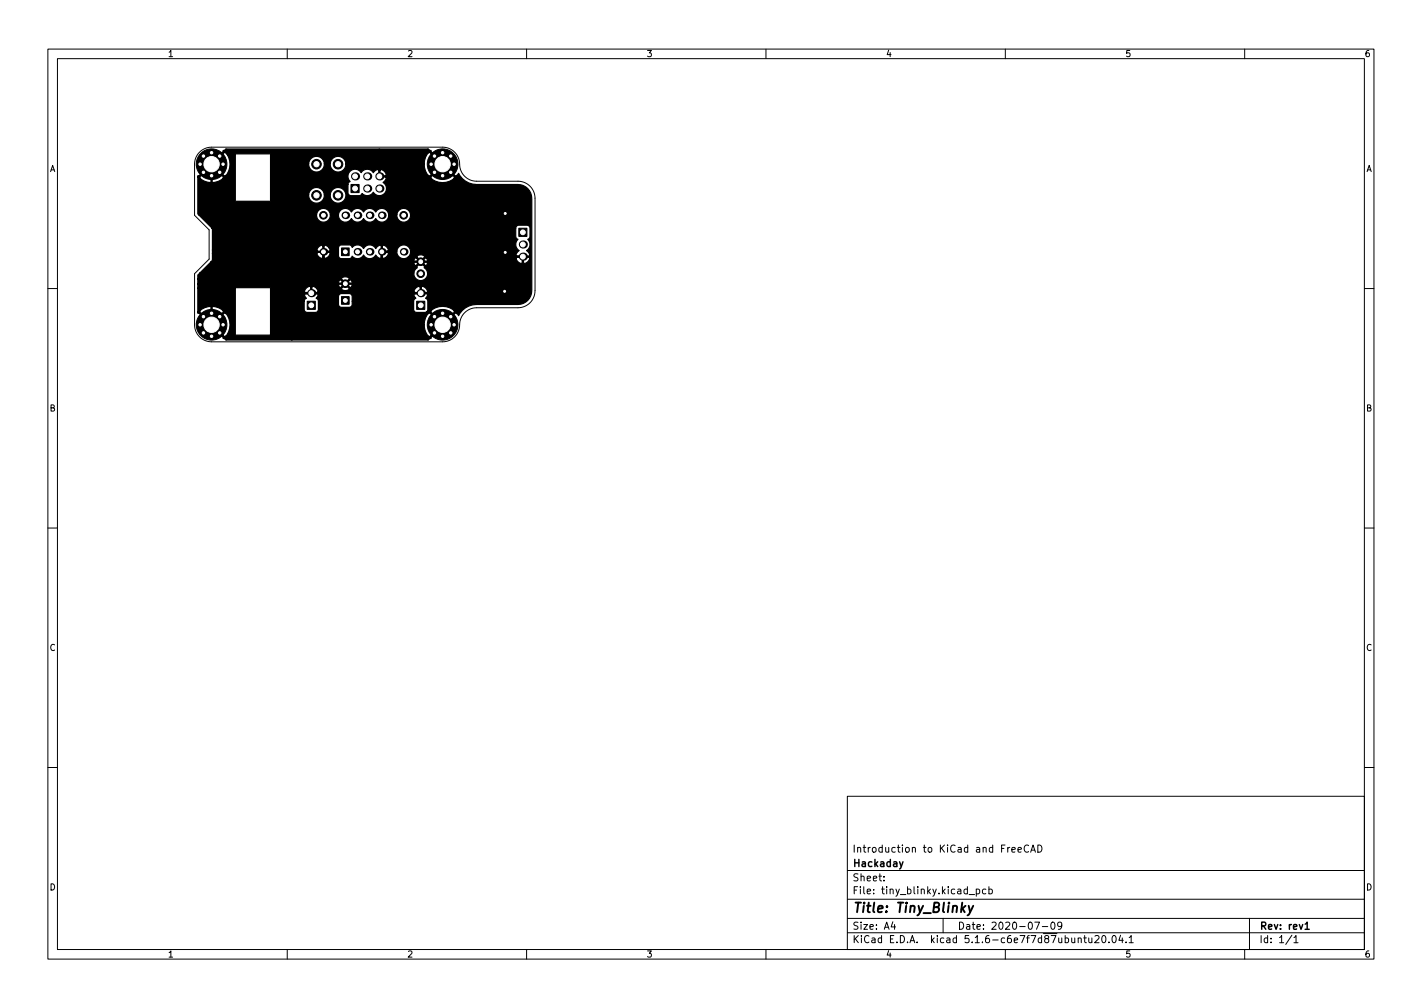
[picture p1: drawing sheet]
<svg xmlns="http://www.w3.org/2000/svg" width="297mm" height="210mm" viewBox="0 0 297 210" stroke-linecap="round" stroke-linejoin="round" font-family="sans-serif">
<defs><g id="words">
<text font-size="2.8" x="178" y="190.6">Title: Tiny_Blinky</text>
<g font-size="2.1">
<text x="178" y="178">Introduction to KiCad and FreeCAD</text>
<text x="178" y="184">Sheet:</text>
<text x="178" y="181">Hackaday</text>
<text x="178" y="186.7">File: tiny_blinky.kicad_pcb</text>
<text x="178" y="196.9">KiCad E.D.A. kicad 5.1.6-c6e7f7d87ubuntu20.04.1</text>
<text x="178" y="194.1">Size: A4</text>
<text x="200" y="194.1">Date: 2020-07-09</text>
<text x="263" y="194.1">Rev: rev1</text>
<text x="263" y="196.9">Id: 1/1</text>
</g>
<g font-size="1.8">
<text x="35" y="11.9">1</text>
<text x="85" y="11.9">2</text>
<text x="135" y="11.9">3</text>
<text x="185" y="11.9">4</text>
<text x="235" y="11.9">5</text>
<text x="285" y="11.9">6</text>
<text x="10.3" y="35.9">A</text>
<text x="285.3" y="35.9">A</text>
<text x="10.3" y="85.9">B</text>
<text x="285.3" y="85.9">B</text>
<text x="10.3" y="135.9">C</text>
<text x="285.3" y="135.9">C</text>
<text x="10.3" y="185.9">D</text>
<text x="285.3" y="185.9">D</text>
<text x="35" y="199.9">1</text>
<text x="85" y="199.9">2</text>
<text x="135" y="199.9">3</text>
<text x="185" y="199.9">4</text>
<text x="235" y="199.9">5</text>
<text x="285" y="199.9">6</text>
</g>
</g></defs>
<g fill="none" stroke="#000" stroke-width=".21">
<path d="M10 10.2h277v190.1h-277zM12 12.2h273v186.1h-273zM60 10.2v2M110 10.2v2M160 10.2v2M210 10.2v2M260 10.2v2M41.7 31.8a3.6 3.6 0 0 1 2.5-1.1h48.3a3.7 3.7 0 0 1 3.6 4.2 3.6 3.6 0 0 0 3.5 2.9h8.6a3.6 3.6 0 0 1 3.6 3.6v19.3a3.6 3.6 0 0 1-3.6 3.6h-8.6a3.7 3.7 0 0 0-3.6 4.1 3.6 3.6 0 0 1-3.5 3h-48.3a3.6 3.6 0 0 1-3.6-3.6v-10.7l3.1-3v-6.1l-3.1-3v-10.7a3.6 3.6 0 0 1 1.1-2.5zM10 60.2h2M285 60.2h2M10 110.2h2M285 110.2h2"/>
<path d="M10 160.2h2M177 166.3h108v32h-108zM211.4 177.4l.7-.1-.1-.3-.4-.1-.2 .2v.8h.6M212.6 177.4l.8-.1-.1-.3-.4-.1-.3 .2 .1 .8h.6M214.9 176.6a.71 .71 0 0 0-1 .5 .71 .71 0 0 0 .7 .8l.3-.1M215.3 177.9l.5-1.5 .5 1.5M215.4 177.5h.7M216.8 176.4a.76 .76 0 0 1 .9 .8 .76 .76 0 0 1-.9 .7zM285 160.2h2M60 198.3v2M110 198.3v2M160 198.3v2"/>
<path d="M177 194.8h108M177 191.8h108M177 187.8h108M177 181.8h108M184.6 183.8v.1M184.6 183v.1M186.5 192.5l-.4 1h1M186.9 193v1M197 191.8v3M202.4 186.8h1.2M203.9 185.7l.5-.1 .2 .3-.1 .7h-.6M203.9 185.6v1.5"/>
<path d="M205.9 185.7l-.4-.1-.3 .3 .2 .7h.5M206.6 185.7l.4-.1 .3 .3-.2 .7h-.5M206.6 185.1v1.5M210 198.3v2M216.1 192.5h1l-.6 1.5M217.7 193.5h1.2M219.6 192.7l.3-.2a.8 .8 0 0 1 .5 .8 .8 .8 0 0 1-.5 .7l-.3-.1-.1-.4zM221.8 193.2l-.3 .3h-.3l-.3-.3 .2-.6 .4-.1 .2 .2a.99 .99 0 0 1-.3 1.3h-.3M225.2 196l.2-.2 .4 .1 .1 .9M226.4 195.8h.5M226.6 195.3v1.3l.3 .2M227.4 195.8l.1 1h.4l.2-.1"/>
<path d="M228.1 195.8v1M228.7 195.5l.6-.2 .3 .5-1 1h1M230.3 195.5l.2-.2a.8 .8 0 0 1 .5 .8 .8 .8 0 0 1-.5 .7l-.2-.1-.2-.4zM231.6 196.7v.1M232.5 195.4l.1-.1a.8 .8 0 0 1 .6 .8 .8 .8 0 0 1-.6 .7 1 1 0 0 1-.1-1.4zM234.1 195.3l-.4 1h.9M234.4 195.8v1M235.2 196.7v.1M235.9 195.8l.4-.5v1.5M235.9 196.8h.8M260 198.3v2M261 191.8v6.5"/>
<path d="M269.9 195.3l-1.3 1.9M270.3 195.8l.4-.5v1.5M270.3 196.8h.8"/>
</g>
<path d="M188.6 179.9l-.5 1.4-.2 .1M272.6 193l.5-.5v1.5M272.6 194h.9" fill="none" stroke="#000" stroke-width=".3"/>
<path d="M202.3 189.1l.4 1.4M203.3 189.1l-.9 1.8-.3 .2" fill="none" stroke="#000" stroke-width=".4"/>
<g fill="#000" stroke="#000" stroke-width=".21">
<path d="M71.3 51.8h1.6v1.6h-1.6zM73.3 38.5h1.7v1.7h-1.7zM108.4 47.7h1.7v1.7h-1.7zM64.2 62.9h1.7v1.7h-1.7zM71.3 61.9h1.6v1.6h-1.6zM87 62.9h1.7v1.7h-1.7z"/>
<circle cx="41.8" cy="34.3" r=".4"/>
<circle cx="42.5" cy="36" r=".4"/>
<circle cx="42.5" cy="32.6" r=".4"/>
<circle cx="44.2" cy="36.7" r=".4"/>
<circle cx="44.2" cy="31.9" r=".4"/>
<circle cx="44.2" cy="34.3" r="3.2"/>
<circle cx="45.9" cy="32.6" r=".4"/>
<circle cx="45.9" cy="36" r=".4"/>
<circle cx="46.6" cy="34.3" r=".4"/>
<circle cx="66.1" cy="34.3" r="1"/>
<circle cx="70.6" cy="34.3" r="1"/>
<circle cx="90.1" cy="34.3" r=".4"/>
<circle cx="90.8" cy="36" r=".4"/>
<circle cx="90.8" cy="32.6" r=".4"/>
<circle cx="92.5" cy="36.7" r=".4"/>
<circle cx="92.5" cy="31.9" r=".4"/>
<circle cx="92.5" cy="34.3" r="3.2"/>
<circle cx="94.2" cy="32.6" r=".4"/>
<circle cx="94.2" cy="36" r=".4"/>
<circle cx="94.9" cy="34.3" r=".4"/>
<circle cx="66.1" cy="40.8" r="1"/>
<circle cx="67.6" cy="45" r=".8"/>
<circle cx="70.6" cy="40.8" r="1"/>
<circle cx="72.1" cy="59.2" r=".8"/>
<circle cx="84.3" cy="45" r=".8"/>
<circle cx="87.9" cy="54.6" r=".8"/>
<circle cx="87.9" cy="57.1" r=".8"/>
<circle cx="105.5" cy="44.6" r=".41"/>
<circle cx="105.5" cy="52.7" r=".41"/>
<circle cx="41.8" cy="67.8" r=".4"/>
<circle cx="42.5" cy="69.5" r=".4"/>
<circle cx="42.5" cy="66.1" r=".4"/>
<circle cx="44.2" cy="65.4" r=".4"/>
<circle cx="44.2" cy="70.2" r=".4"/>
<circle cx="44.2" cy="67.8" r="3.2"/>
<circle cx="45.9" cy="69.5" r=".4"/>
<circle cx="45.9" cy="66.1" r=".4"/>
<circle cx="46.6" cy="67.8" r=".4"/>
<circle cx="90.1" cy="67.8" r=".4"/>
<circle cx="90.8" cy="69.5" r=".4"/>
<circle cx="90.8" cy="66.1" r=".4"/>
<circle cx="92.5" cy="70.2" r=".4"/>
<circle cx="92.5" cy="65.4" r=".4"/>
<circle cx="92.5" cy="67.8" r="3.2"/>
<circle cx="94.2" cy="66.1" r=".4"/>
<circle cx="94.2" cy="69.5" r=".4"/>
<circle cx="94.9" cy="67.8" r=".4"/>
<circle cx="105.4" cy="60.8" r=".41"/>
</g>
<g fill="#000">
<circle cx="74.2" cy="36.8" r=".85"/>
<circle cx="76.7" cy="39.4" r=".85"/>
<circle cx="76.7" cy="36.8" r=".85"/>
<circle cx="79.2" cy="39.4" r=".85"/>
<circle cx="79.2" cy="36.8" r=".85"/>
<circle cx="67.6" cy="52.6" r=".8"/>
<circle cx="72.1" cy="45" r=".8"/>
<circle cx="74.7" cy="45" r=".8"/>
<circle cx="74.7" cy="52.6" r=".8"/>
<circle cx="77.2" cy="45" r=".8"/>
<circle cx="77.2" cy="52.6" r=".8"/>
<circle cx="79.8" cy="52.6" r=".8"/>
<circle cx="79.8" cy="45" r=".8"/>
<circle cx="84.3" cy="52.6" r=".8"/>
<circle cx="109.2" cy="53.6" r=".85"/>
<circle cx="109.2" cy="51" r=".85"/>
<circle cx="65" cy="61.2" r=".85"/>
<circle cx="87.9" cy="61.2" r=".85"/>
</g>
<path d="M92.5 34.3l-3.1-3.1h-42.2l-3 3.1v10.4l2.3 2.3v8.4l-2.3 2.3v10.1l3 3.1h42.2l3.1-3.1M67.6 52.6v7.8l-.8 .8h-4.8l-1 1v8.7M78.6 59.2v1.2l.8 .8h8.5M78.6 59.2l-11 .1M79.8 52.6v5.4l-1.2 1.2M105.5 44.6v16.1l-.1 .1M109.2 53.6h-14.1l-1.1 1.1h-14.2" fill="none" stroke="#000" stroke-width=".51"/>
<path d="M46.6 31.4h43.5l-.2 .2 5.3 5.2 .6-.6 .8 1.1 1.4 .9 1.5 .3h8.7a2.88 2.88 0 0 1 2.9 2.9l-.1 19.9a2.87 2.87 0 0 1-2.8 2.3h-8.7l-1.5 .3-1.4 .9-.8 1.1-.6-.6-5.3 5.2 .2 .2h-43.5l.1-.2-2.7-2.7h.4l2.5 2.5a3.5 3.5 0 0 0 .5-4.6l-.5-.4-2.5 2.5h-.4l-2.5-2.5-.2 .1v-.3h.4l2.5 2.5 2.5-2.5a3.5 3.5 0 0 0-4.6-.5l-.4 .5h-.4v-4.9h7.8l.2 9.8h7.1l.1-2.2h32.1l.1 .7a2.09 2.09 0 0 0 1.1 1.8l2.5-2.5-2.5-2.5a2.92 2.92 0 0 0-1.2 2.5h-32.1v-4.9h7v1.7a.64 .64 0 0 0 .7 .6h1.8l.4-.2 .1-2.2-.5-.5 .3-.4h4.4v1.6a.64 .64 0 0 0 .6 .7l2-.1 .3-.4v-.8h12.8v1.7a.64 .64 0 0 0 .6 .6l2.9-.1 2.6 2.5 2.5-2.5a3.5 3.5 0 0 0-4.7-.5l-.4 .5h-.8l.3-.4v-1.8l-.1-.4-.4-.2 .4-.6-.1-.4h-2.6a.7 .7 0 0 0 .3 1l-.4 .2-.1 .4h-12.8v-1.1l-.3-.4-2-.1a.64 .64 0 0 0-.6 .6h-4.4l.2-.3-.2-.3h-2.6l-.1 .4 .4 .6-.4 .2-.1 .4h-7v-2h7.1l.1 .2h1.2v-1.2h.3v1.2h1.1l.2-.2h19.9l.2 .2h1.2v-1.2h.2v1.2h1.2a1.07 1.07 0 0 0-1.4-1.2 1.12 1.12 0 0 0-1.4 1h-19.9l-.4-.7h5.2l.1 .3 .8 .2 .7-.2v-.3l-.8-.8-.8 .8h-5.2l-.2-.2a.8 .8 0 0 0-1-.1 1.12 1.12 0 0 0-1.3 1h-7.1v-.7l-.1-.1-15.1 .1v-.9h29.4a.63 .63 0 0 0 .4 .7l.9-.8h.3l.8 .8h.3l.2-.8-.2-.7-.3-.1-.8 .8h-.3l-.9-.8a.78 .78 0 0 0-.4 .9h-29.4v-1.1h30l.8 .9 .8-.9v-.2l-.6-.2h-.5l-.4 .2-.1 .2h-30v-.8l.5-.4h44.6v.3a1.44 1.44 0 0 0 2.3 1.1 1.44 1.44 0 0 0-.1-2.5l.1-.3-.8-.8-.8 .8 .1 .3-.6 .6-.2 .5h-44.6l2.2-2.3h42.4a.63 .63 0 0 0 .5 .8l.8-.9h.4l.8 .9 .2-.1 .2-.8-.2-.7h18.7l.3 .7a.81 .81 0 0 0 1 .3v-1.2h.2v1.2l.3 .1 .5-.2 .4-.4 .2-.5-.2-.2h-2.6l-.1 .2h-18.7l-.2-.1-.8 .8h-.4l-.8-.8-.3 .1-.2 .8h-42.4l.4-.5v-1.3h21.8l.4 .7 .6 .4 .2-.2v-1.1h.3v1.1a.95 .95 0 0 0 1.1-1.1h-2.5l-.1 .2h-21.8v-.7h21.8l.1 .2h1.1v-1.1h.3v1.1h1.1l.2-.2-.3-.4h2v1.6a.64 .64 0 0 0 .6 .6h1.8l.3-.2 .2-.3 .2 .2a1.44 1.44 0 0 0 2.1-.4 1.44 1.44 0 0 0 2.6-.1l.3 .4a.62 .62 0 0 0 .8 .2v-1.1h.3v1.1l.2 .2 .6-.4 .4-.7-.1-.2h-1.4v-1.4h.3v1.1h3a1.44 1.44 0 0 0 .8 1.5 1.44 1.44 0 0 0 1.6-.2h1.8l.8 .8 .8-.8-.1-.3-.8-.2-.7 .2v.3h-1.8a1.44 1.44 0 0 0-.3-2.4 1.44 1.44 0 0 0-2.1 1.1h-1.9l.1-.2a1.15 1.15 0 0 0-1.5-.9 .94 .94 0 0 0-1.1 .6 1.44 1.44 0 0 0-2.6 0 1.44 1.44 0 0 0-2.3-.2l-.2-.4-.5-.2h-1.7l-.3 .2-.2 .5h-2l-.2-.3a.89 .89 0 0 0-1.1-.2 1.02 1.02 0 0 0-1.2 .9h-21.8l-.1-4.5h63.4v1.8l.5 .5-.1 .1a1.48 1.48 0 0 0 .4 2.2l-.4 .3a.67 .67 0 0 0-.2 .9h2.6l.2-.3-.2-.4-.5-.5 .2-.1a1.48 1.48 0 0 0 0-2.2l.5-.5v-1.8a.64 .64 0 0 0-.6-.7h-1.9l-.3 .2-.2 .5h-63.4l-2.8-2.9h24.6v.3a1.44 1.44 0 0 0 1.6 1.3 1.44 1.44 0 0 0 1.3-1.6h1.7v.3a1.44 1.44 0 0 0 1.2 1.3 1.44 1.44 0 0 0 1.5-.8 1.44 1.44 0 0 0 2.5 0 1.44 1.44 0 0 0 2.6 0 1.44 1.44 0 0 0 1.7 .7 1.44 1.44 0 0 0 1-1.5h1.7v.3a1.44 1.44 0 0 0 2.2 1.1 1.44 1.44 0 0 0 0-2.5 1.44 1.44 0 0 0-2.2 1.1h-1.7l-.1-.3a1.44 1.44 0 0 0-1.2-1 1.44 1.44 0 0 0-1.4 .8 1.44 1.44 0 0 0-2.6 0 1.44 1.44 0 0 0-2.5 0 1.44 1.44 0 0 0-1.5-.8 1.44 1.44 0 0 0-1.2 1.3h-1.7l-.1-.3a1.44 1.44 0 0 0-1.5-1 1.44 1.44 0 0 0-1.3 1.3h-24.6l-.2-.1v-7.7h.4a3.5 3.5 0 0 0 4.6 .5l.4-.5-2.5-2.5-2.5 2.5h-.4v-.3l.2 .1 2.5-2.5h.4l2.5 2.5a3.4 3.4 0 0 0 .6-4.5h1.6l.1 9.7h7.2l.1-1.4h8v.3a1.64 1.64 0 0 0 1.8 1.5 1.64 1.64 0 0 0 1.4-1.8h1.3v.3a1.64 1.64 0 0 0 2.5 1.3 1.64 1.64 0 0 0 0-2.8 1.64 1.64 0 0 0-2.5 1.2h-1.3v-.3a1.64 1.64 0 0 0-1.7-1.2 1.64 1.64 0 0 0-1.5 1.5h-8v-2.1h16.2v1.7a.64 .64 0 0 0 .6 .7l1.8-.1 .5-.4a1.48 1.48 0 0 0 2.4-.3 1.49 1.49 0 0 0 2.3 .3 1.49 1.49 0 0 0-.3-2.3l.6-.6v-.5h9.3a3.5 3.5 0 0 0 4.7 .5l.4-.5-2.5-2.5-2.6 2.5h-10.8v-1.5h.3v1.2h1.2l.1-.2a1.19 1.19 0 0 0-1.6-1 .96 .96 0 0 0-1.1 .6 1.48 1.48 0 0 0-2.6 0 1.49 1.49 0 0 0-2.2-.4 1.49 1.49 0 0 0-.1 2.2l-.3 .3-.1 .3h-16.2v-4.4h8a1.64 1.64 0 0 0 1.6 1.8 1.64 1.64 0 0 0 1.6-1.8h1.3v.3a1.64 1.64 0 0 0 1.7 1.5 1.64 1.64 0 0 0 1.5-1.6h16.4l.1 .7a2.09 2.09 0 0 0 1.1 1.8l2.5-2.5-2.5-2.5a2.92 2.92 0 0 0-1.2 2.5h-16.4v-.2a1.64 1.64 0 0 0-1.6-1.5 1.64 1.64 0 0 0-1.6 1.5h-1.3v-.3a1.64 1.64 0 0 0-1.7-1.2 1.64 1.64 0 0 0-1.5 1.5h-8l-.1-2-8.9 .2-.6-.5-2.5 2.5h-.4l2.7-2.7z" fill="#000" stroke="#000" stroke-width=".25"/>
<g fill="#fff" stroke="#fff" stroke-width=".21">
<circle cx="105.5" cy="44.6" r=".2"/>
<circle cx="105.5" cy="52.7" r=".2"/>
<circle cx="105.4" cy="60.8" r=".2"/>
<circle cx="70.6" cy="40.8" r=".55"/>
<circle cx="66.1" cy="40.8" r=".55"/>
<circle cx="70.6" cy="34.3" r=".55"/>
<circle cx="66.1" cy="34.3" r=".55"/>
<circle cx="72.1" cy="62.7" r=".4"/>
<circle cx="72.1" cy="59.2" r=".4"/>
<circle cx="87.9" cy="57.1" r=".4"/>
<circle cx="87.9" cy="54.6" r=".4"/>
<circle cx="92.5" cy="67.8" r="1.6"/>
<circle cx="94.9" cy="67.8" r=".25"/>
<circle cx="94.2" cy="69.5" r=".25"/>
<circle cx="92.5" cy="70.2" r=".25"/>
<circle cx="90.8" cy="69.5" r=".25"/>
<circle cx="90.1" cy="67.8" r=".25"/>
<circle cx="90.8" cy="66.1" r=".25"/>
<circle cx="92.5" cy="65.4" r=".25"/>
<circle cx="94.2" cy="66.1" r=".25"/>
<circle cx="94.2" cy="32.6" r=".25"/>
<circle cx="92.5" cy="31.9" r=".25"/>
<circle cx="90.8" cy="32.6" r=".25"/>
<circle cx="90.1" cy="34.3" r=".25"/>
<circle cx="90.8" cy="36" r=".25"/>
<circle cx="92.5" cy="36.7" r=".25"/>
<circle cx="94.2" cy="36" r=".25"/>
<circle cx="94.9" cy="34.3" r=".25"/>
<circle cx="92.5" cy="34.3" r="1.6"/>
<circle cx="44.2" cy="34.3" r="1.6"/>
<circle cx="46.6" cy="34.3" r=".25"/>
<circle cx="45.9" cy="36" r=".25"/>
<circle cx="44.2" cy="36.7" r=".25"/>
<circle cx="42.5" cy="36" r=".25"/>
<circle cx="41.8" cy="34.3" r=".25"/>
<circle cx="42.5" cy="32.6" r=".25"/>
<circle cx="44.2" cy="31.9" r=".25"/>
<circle cx="45.9" cy="32.6" r=".25"/>
<circle cx="45.9" cy="66.1" r=".25"/>
<circle cx="44.2" cy="65.4" r=".25"/>
<circle cx="42.5" cy="66.1" r=".25"/>
<circle cx="41.8" cy="67.8" r=".25"/>
<circle cx="42.5" cy="69.5" r=".25"/>
<circle cx="44.2" cy="70.2" r=".25"/>
<circle cx="45.9" cy="69.5" r=".25"/>
<circle cx="46.6" cy="67.8" r=".25"/>
<circle cx="44.2" cy="67.8" r="1.6"/>
<circle cx="109.2" cy="48.5" r=".5"/>
<circle cx="109.2" cy="51" r=".5"/>
<circle cx="109.2" cy="53.6" r=".5"/>
<circle cx="74.2" cy="39.4" r=".5"/>
<circle cx="74.2" cy="36.8" r=".5"/>
<circle cx="76.7" cy="39.4" r=".5"/>
<circle cx="76.7" cy="36.8" r=".5"/>
<circle cx="79.2" cy="39.4" r=".5"/>
<circle cx="79.2" cy="36.8" r=".5"/>
<circle cx="65" cy="61.2" r=".5"/>
<circle cx="65" cy="63.7" r=".5"/>
<circle cx="87.9" cy="63.7" r=".5"/>
<circle cx="87.9" cy="61.2" r=".5"/>
<circle cx="84.3" cy="45" r=".4"/>
<circle cx="84.3" cy="52.6" r=".4"/>
<circle cx="67.6" cy="52.6" r=".4"/>
<circle cx="67.6" cy="45" r=".4"/>
<circle cx="72.1" cy="52.6" r=".4"/>
<circle cx="79.8" cy="45" r=".4"/>
<circle cx="74.7" cy="52.6" r=".4"/>
<circle cx="77.2" cy="45" r=".4"/>
<circle cx="77.2" cy="52.6" r=".4"/>
<circle cx="74.7" cy="45" r=".4"/>
<circle cx="79.8" cy="52.6" r=".4"/>
<circle cx="72.1" cy="45" r=".4"/>
</g>
<use href="#words"/>
</svg>
